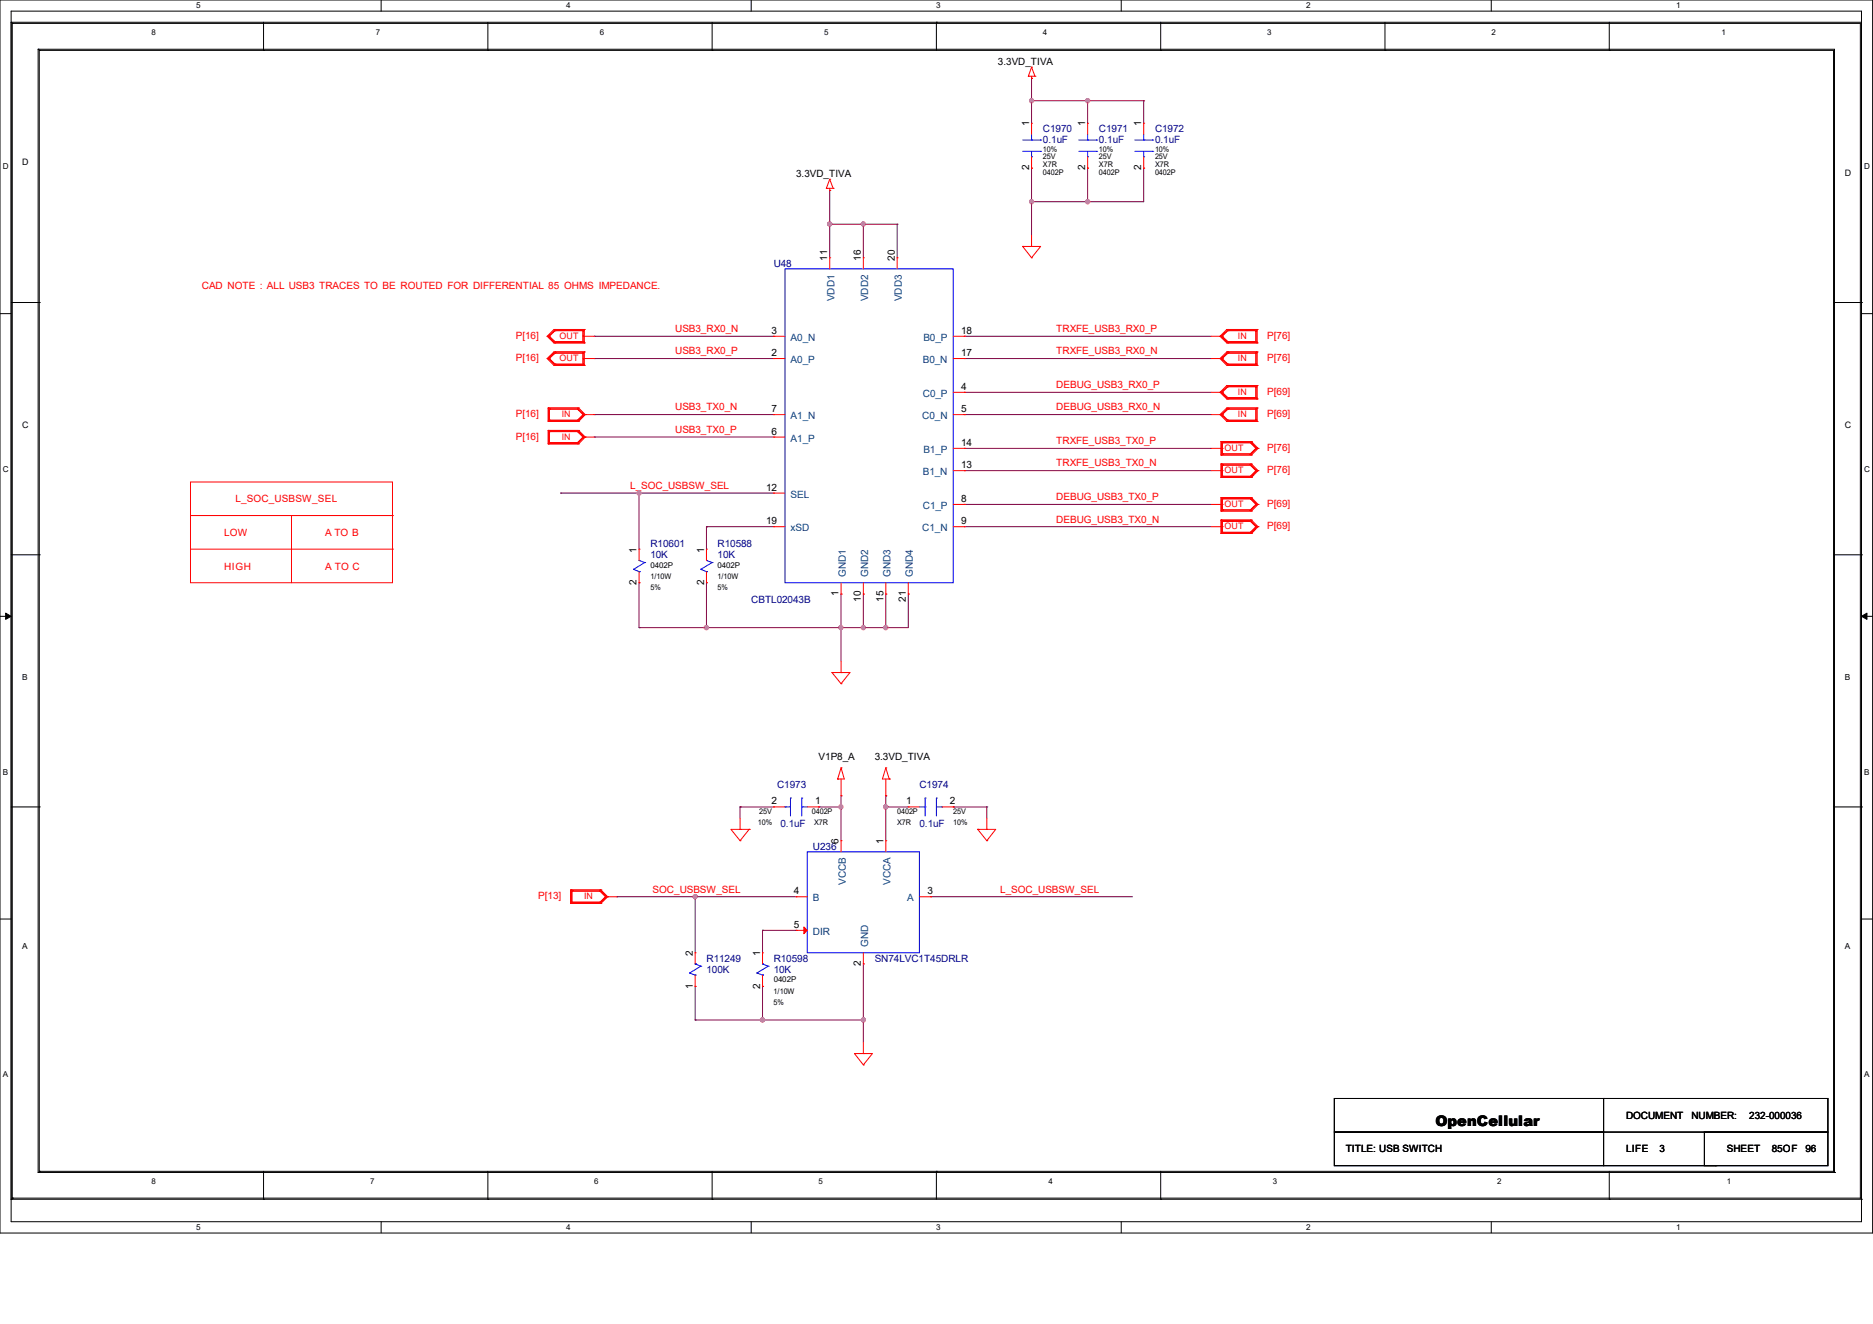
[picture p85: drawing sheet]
<svg xmlns="http://www.w3.org/2000/svg" width="420mm" height="297mm" viewBox="0 0 420 297" stroke-linecap="round" stroke-linejoin="round" font-family="sans-serif">
<defs><g id="words">
<text font-size="3.3" x="321.9" y="252.5">OpenCellular</text>
<g font-size="2.2">
<text x="223.8" y="14.6">3.3VD_TIVA</text>
<text x="230.8" y="28.4" transform="rotate(-90 230.8 28.4)">1</text>
<text x="243.3" y="28.4" transform="rotate(-90 243.3 28.4)">1</text>
<text x="255.9" y="28.4" transform="rotate(-90 255.9 28.4)">1</text>
<text x="178.5" y="39.8">3.3VD_TIVA</text>
<text x="230.8" y="38.2" transform="rotate(-90 230.8 38.2)">2</text>
<text x="243.3" y="38.2" transform="rotate(-90 243.3 38.2)">2</text>
<text x="255.9" y="38.2" transform="rotate(-90 255.9 38.2)">2</text>
<text x="185.5" y="58.5" transform="rotate(-90 185.5 58.5)">11</text>
<text x="193" y="58.5" transform="rotate(-90 193 58.5)">16</text>
<text x="200.6" y="58.5" transform="rotate(-90 200.6 58.5)">20</text>
<text x="173" y="74.9">3</text>
<text x="215.5" y="74.9">18</text>
<text x="173" y="79.9">2</text>
<text x="215.5" y="79.9">17</text>
<text x="215.5" y="87.5">4</text>
<text x="173" y="92.5">7</text>
<text x="215.5" y="92.5">5</text>
<text x="173" y="97.5">6</text>
<text x="215.5" y="100">14</text>
<text x="215.5" y="105">13</text>
<text x="171.8" y="110.1">12</text>
<text x="215.5" y="112.6">8</text>
<text x="171.8" y="117.6">19</text>
<text x="215.5" y="117.6">9</text>
<text x="142.7" y="123.9" transform="rotate(-90 142.7 123.9)">1</text>
<text x="157.9" y="123.9" transform="rotate(-90 157.9 123.9)">1</text>
<text x="142.7" y="131.3" transform="rotate(-90 142.7 131.3)">2</text>
<text x="157.9" y="131.3" transform="rotate(-90 157.9 131.3)">2</text>
<text x="188" y="133.8" transform="rotate(-90 188 133.8)">1</text>
<text x="193" y="135" transform="rotate(-90 193 135)">10</text>
<text x="198.1" y="135" transform="rotate(-90 198.1 135)">15</text>
<text x="203.1" y="135" transform="rotate(-90 203.1 135)">21</text>
<text x="183.6" y="170.5">V1P8_A</text>
<text x="196.1" y="170.5">3.3VD_TIVA</text>
<text x="173" y="180.5">2</text>
<text x="182.8" y="180.5">1</text>
<text x="203.2" y="180.5">1</text>
<text x="213" y="180.5">2</text>
<text x="188" y="189.3" transform="rotate(-90 188 189.3)">6</text>
<text x="198.1" y="189.3" transform="rotate(-90 198.1 189.3)">1</text>
<text x="178" y="200.6">4</text>
<text x="207.9" y="200.6">3</text>
<text x="178" y="208.2">5</text>
<text x="155.3" y="214.5" transform="rotate(-90 155.3 214.5)">2</text>
<text x="170.4" y="214.5" transform="rotate(-90 170.4 214.5)">1</text>
<text x="155.3" y="221.8" transform="rotate(-90 155.3 221.8)">1</text>
<text x="170.4" y="221.8" transform="rotate(-90 170.4 221.8)">2</text>
<text x="193" y="216.8" transform="rotate(-90 193 216.8)">2</text>
<text x="364.6" y="251">DOCUMENT</text>
<text x="379.3" y="251">NUMBER:</text>
<text x="392.3" y="251">232-000036</text>
<text x="301.8" y="258.5">TITLE: USB SWITCH</text>
<text x="364.6" y="258.5">LIFE</text>
<text x="372.1" y="258.5">3</text>
<text x="387.2" y="258.5">SHEET</text>
<text x="397.3" y="258.5">85OF</text>
<text x="404.8" y="258.5">96</text>
</g>
<g font-size="2.2" fill="#000080">
<text x="233.8" y="29.7">C1970</text>
<text x="246.4" y="29.7">C1971</text>
<text x="259" y="29.7">C1972</text>
<text x="233.8" y="32.2">0.1uF</text>
<text x="246.4" y="32.2">0.1uF</text>
<text x="259" y="32.2">0.1uF</text>
<text x="173.5" y="59.9">U48</text>
<text x="145.8" y="122.7">R10601</text>
<text x="145.8" y="125.2">10K</text>
<text x="160.9" y="122.7">R10588</text>
<text x="160.9" y="125.2">10K</text>
<text x="168.4" y="135.3">CBTL02043B</text>
<text x="174.2" y="176.8">C1973</text>
<text x="206.2" y="176.8">C1974</text>
<text x="175" y="185.6">0.1uF</text>
<text x="206.2" y="185.6">0.1uF</text>
<text x="182.3" y="190.6">U236</text>
<text x="158.4" y="215.8">R11249</text>
<text x="173.5" y="215.8">R10598</text>
<text x="196.1" y="215.8">SN74LVC1T45DRLR</text>
<text x="158.4" y="218.3">100K</text>
<text x="173.5" y="218.3">10K</text>
</g>
<g font-size="2.2" fill="#f00">
<text x="45.3" y="64.9">CAD NOTE : ALL USB3 TRACES TO BE ROUTED FOR DIFFERENTIAL 85 OHMS IMPEDANCE.</text>
<text x="115.7" y="75.9">P[16]</text>
<text x="151.4" y="74.5">USB3_RX0_N</text>
<text x="236.9" y="74.5">TRXFE_USB3_RX0_P</text>
<text x="284.1" y="75.9">P[76]</text>
<text x="115.7" y="81">P[16]</text>
<text x="151.4" y="79.5">USB3_RX0_P</text>
<text x="236.9" y="79.5">TRXFE_USB3_RX0_N</text>
<text x="284.1" y="81">P[76]</text>
<text x="236.9" y="87.1">DEBUG_USB3_RX0_P</text>
<text x="284.1" y="88.5">P[69]</text>
<text x="115.7" y="93.6">P[16]</text>
<text x="151.4" y="92.1">USB3_TX0_N</text>
<text x="236.9" y="92.1">DEBUG_USB3_RX0_N</text>
<text x="284.1" y="93.6">P[69]</text>
<text x="115.7" y="98.6">P[16]</text>
<text x="151.4" y="97.1">USB3_TX0_P</text>
<text x="236.9" y="99.7">TRXFE_USB3_TX0_P</text>
<text x="284.1" y="101.1">P[76]</text>
<text x="236.9" y="104.6">TRXFE_USB3_TX0_N</text>
<text x="284.1" y="106.1">P[76]</text>
<text x="52.8" y="112.6">L_SOC_USBSW_SEL</text>
<text x="141.3" y="109.7">L_SOC_USBSW_SEL</text>
<text x="236.9" y="112.2">DEBUG_USB3_TX0_P</text>
<text x="284.1" y="113.7">P[69]</text>
<text x="236.9" y="117.2">DEBUG_USB3_TX0_N</text>
<text x="284.1" y="118.7">P[69]</text>
<text x="50.3" y="120.2">LOW</text>
<text x="72.9" y="120.2">A TO B</text>
<text x="50.3" y="127.8">HIGH</text>
<text x="72.9" y="127.8">A TO C</text>
<text x="120.7" y="201.7">P[13]</text>
<text x="146.3" y="200.2">SOC_USBSW_SEL</text>
<text x="224.3" y="200.2">L_SOC_USBSW_SEL</text>
</g>
<g font-size="2.2" fill="#004080">
<text x="187.1" y="67.6" transform="rotate(-90 187.1 67.6)">VDD1</text>
<text x="194.6" y="67.6" transform="rotate(-90 194.6 67.6)">VDD2</text>
<text x="202.2" y="67.6" transform="rotate(-90 202.2 67.6)">VDD3</text>
<text x="177.3" y="76.5">A0_N</text>
<text x="207.1" y="76.5">B0_P</text>
<text x="177.3" y="81.4">A0_P</text>
<text x="206.9" y="81.4">B0_N</text>
<text x="206.9" y="89">C0_P</text>
<text x="177.3" y="94">A1_N</text>
<text x="206.8" y="94">C0_N</text>
<text x="177.3" y="99.1">A1_P</text>
<text x="207.1" y="101.6">B1_P</text>
<text x="206.9" y="106.6">B1_N</text>
<text x="177.3" y="111.6">SEL</text>
<text x="177.3" y="119.2">xSD</text>
<text x="206.8" y="119.2">C1_N</text>
<text x="206.9" y="114.2">C1_P</text>
<text x="189.7" y="129.5" transform="rotate(-90 189.7 129.5)">GND1</text>
<text x="194.6" y="129.5" transform="rotate(-90 194.6 129.5)">GND2</text>
<text x="199.7" y="129.5" transform="rotate(-90 199.7 129.5)">GND3</text>
<text x="204.7" y="129.5" transform="rotate(-90 204.7 129.5)">GND4</text>
<text x="182.3" y="202.2">B</text>
<text x="189.7" y="198.5" transform="rotate(-90 189.7 198.5)">VCCB</text>
<text x="199.7" y="198.5" transform="rotate(-90 199.7 198.5)">VCCA</text>
<text x="203.4" y="202.2">A</text>
<text x="182.3" y="209.7">DIR</text>
<text x="194.6" y="212.5" transform="rotate(-90 194.6 212.5)">GND</text>
</g>
<g font-size="2">
<text x="5" y="37">D</text>
<text x="413.6" y="39.5">D</text>
<text x="5" y="96.1">C</text>
<text x="413.6" y="96.1">C</text>
</g>
<g font-size="2" fill="#f00">
<text x="125.5" y="76">OUT</text>
<text x="277.6" y="76">IN</text>
<text x="125.5" y="81">OUT</text>
<text x="277.6" y="81">IN</text>
<text x="277.6" y="88.6">IN</text>
<text x="126" y="93.6">IN</text>
<text x="277.6" y="93.6">IN</text>
<text x="126" y="98.6">IN</text>
<text x="274.6" y="101.1">OUT</text>
<text x="274.6" y="106.2">OUT</text>
<text x="274.6" y="113.7">OUT</text>
<text x="274.6" y="118.7">OUT</text>
<text x="131" y="201.7">IN</text>
</g>
<g font-size="1.9">
<text x="5" y="152.6">B</text>
<text x="413.6" y="152.6">B</text>
<text x="5" y="212.9">A</text>
<text x="413.6" y="212.9">A</text>
</g>
<g font-size="1.8">
<text x="44" y="1.9">5</text>
<text x="127" y="1.9">4</text>
<text x="209.9" y="1.9">3</text>
<text x="292.9" y="1.9">2</text>
<text x="375.9" y="1.9">1</text>
<text x="34" y="7.9">8</text>
<text x="84.2" y="7.9">7</text>
<text x="134.5" y="7.9">6</text>
<text x="184.8" y="7.9">5</text>
<text x="233.8" y="7.9">4</text>
<text x="284.1" y="7.9">3</text>
<text x="334.4" y="7.9">2</text>
<text x="386" y="7.9">1</text>
<text x=".6" y="38">D</text>
<text x="418" y="38">D</text>
<text x=".6" y="105.9">C</text>
<text x="418" y="105.9">C</text>
<text x="145.8" y="127.3">0402P</text>
<text x="160.9" y="127.3">0402P</text>
<text x=".6" y="173.8">B</text>
<text x="418" y="173.8">B</text>
<text x="173.5" y="220.3">0402P</text>
<text x=".6" y="241.7">A</text>
<text x="418" y="241.7">A</text>
<text x="34" y="265.6">8</text>
<text x="83" y="265.6">7</text>
<text x="133.3" y="265.6">6</text>
<text x="183.6" y="265.6">5</text>
<text x="235.1" y="265.6">4</text>
<text x="285.4" y="265.6">3</text>
<text x="335.7" y="265.6">2</text>
<text x="387.2" y="265.6">1</text>
<text x="44" y="275.9">5</text>
<text x="127" y="275.9">4</text>
<text x="209.9" y="275.9">3</text>
<text x="292.9" y="275.9">2</text>
<text x="375.9" y="275.9">1</text>
</g>
<g font-size="1.7">
<text x="233.8" y="35.8">25V</text>
<text x="233.8" y="34">10%</text>
<text x="246.4" y="35.8">25V</text>
<text x="246.4" y="34">10%</text>
<text x="259" y="35.8">25V</text>
<text x="259" y="34">10%</text>
<text x="233.8" y="39.3">0402P</text>
<text x="233.8" y="37.5">X7R</text>
<text x="246.4" y="39.3">0402P</text>
<text x="246.4" y="37.5">X7R</text>
<text x="259" y="39.3">0402P</text>
<text x="259" y="37.5">X7R</text>
<text x="145.8" y="129.8">1/10W</text>
<text x="160.9" y="129.8">1/10W</text>
<text x="145.8" y="132.3">5%</text>
<text x="160.9" y="132.3">5%</text>
<text x="170" y="185.2">10%</text>
<text x="170.2" y="182.6">25V</text>
<text x="182" y="182.6">0402P</text>
<text x="182.5" y="185.2">X7R</text>
<text x="201.2" y="182.6">0402P</text>
<text x="201.2" y="185.2">X7R</text>
<text x="213.7" y="182.6">25V</text>
<text x="213.7" y="185.2">10%</text>
<text x="173.5" y="225.4">5%</text>
<text x="173.5" y="222.9">1/10W</text>
</g>
</g></defs>
<path d="M0 0h419.9v276.6h-419.9zM2.5 2.5h414.9v271.6h-414.9z" fill="none" stroke="#000" stroke-width=".22"/>
<g fill="#fff">
<path d="M44 .3h1v1.9h-1z"/>
<path d="M44 274.3h1v2h-1z"/>
</g>
<path d="M85.5 0v2.5M85.5 274.1v2.5" fill="none" stroke="#000" stroke-width=".22"/>
<g fill="#fff">
<path d="M127 .3h.9v1.9h-.9z"/>
<path d="M127 274.3h.9v2h-.9z"/>
</g>
<path d="M168.4 0v2.5M168.4 274.1v2.5" fill="none" stroke="#000" stroke-width=".22"/>
<g fill="#fff">
<path d="M209.9 .3h1v1.9h-1z"/>
<path d="M209.9 274.3h1v2h-1z"/>
</g>
<path d="M251.4 0v2.5M251.4 274.1v2.5" fill="none" stroke="#000" stroke-width=".22"/>
<g fill="#fff">
<path d="M292.9 .3h1v1.9h-1z"/>
<path d="M292.9 274.3h1v2h-1z"/>
</g>
<path d="M334.4 0v2.5M334.4 274.1v2.5" fill="none" stroke="#000" stroke-width=".22"/>
<g fill="#fff">
<path d="M375.9 .3h1v1.9h-1z"/>
<path d="M375.9 274.3h1v2h-1z"/>
<path d="M.6 36.4h1.3v2h-1.3z"/>
<path d="M418 36.4h1.3v2h-1.3z"/>
<path d="M.6 104.3h1.3v2h-1.3z"/>
<path d="M418 104.3h1.3v2h-1.3z"/>
</g>
<path d="M0 70.4h2.5M417.4 70.4h2.5" fill="none" stroke="#000" stroke-width=".22"/>
<g fill="#fff">
<path d="M.6 172.2h1.2v2h-1.2z"/>
<path d="M418 172.2h1.2v2h-1.2z"/>
</g>
<path d="M0 138.3h2.5M417.4 138.3h2.5" fill="none" stroke="#000" stroke-width=".22"/>
<path d="M1.3 137.5l1.2 .8-1.2 .6zM417.4 138.3l1.2-.8v1.4z" fill="#000" stroke="#000" stroke-width=".22"/>
<g fill="#fff">
<path d="M.6 240.1h1.2v2h-1.2z"/>
<path d="M418 240.1h1.2v2h-1.2z"/>
</g>
<g fill="none" stroke="#000" stroke-width=".22">
<path d="M2.5 5h.1M2.5 5h414.9v264M2.5 5v264M2.8 5.2h.1M2.8 5.2v263.6M2.8 5.2h414.4v263.6M8.6 11h.1M8.6 11v252M8.6 11h402.8v252M8.8 11.3h.1M8.8 11.3h402.3v251.5M8.8 11.3v251.5"/>
<path d="M59.1 11.3h.1M59.1 5v6.3M109.4 11.3h.1M109.4 5v6.3M159.7 11.3h.1M159.7 5v6.3M210 5h.1M210 5v6.3M260.3 11.3h.1M260.3 5v6.3M310.6 11.3h.1M310.6 5v6.3"/>
<path d="M360.8 11.3h.1M360.8 5v6.3M2.5 67.9h6.3M8.8 67.9h.1M411.1 67.9h6.3M417.4 67.9h.1M2.5 124.5h6.3M8.8 124.5h.1M411.1 124.5h6.3M417.4 124.5h.1M2.5 181h6.3M8.8 181h.1"/>
<path d="M411.1 181h6.3M417.4 181h.1M0 206.2h2.5M417.4 206.2h2.5M299.2 246.4h110.7v7.6h-110.7zM299.2 254h60.4v7.5h-60.4zM359.6 246.4h.1M359.6 246.4v7.6M382.2 254h27.7v7.5h-27.7zM2.5 269h.1M2.5 269h414.9M2.8 268.8h.1"/>
<path d="M2.8 268.8h414.4M8.6 263h.1M8.6 263h402.8M8.8 262.8h.1M8.8 262.8h402.3M59.1 269h.1M59.1 262.8v6.2M109.4 269h.1M109.4 262.8v6.2M159.7 269h.1M159.7 262.8v6.2M210 262.8h.1"/>
<path d="M210 262.8v6.2M260.3 269h.1M260.3 262.8v6.2M359.6 261.5h25.1M360.8 269h.1M360.8 262.8v6.2M384.7 261.5h.1M411.1 262.8h.1M411.4 263h.1M417.2 268.8h.1M417.4 269h.1"/>
</g>
<g fill="none" stroke="#f00" stroke-width=".22">
<path d="M230.6 17.1h.1M230.6 17.1h1.5M231.3 17.6h.1M231.3 15.1h.1M231.3 17.1v.5M231.3 15.1l-.7 2M231.3 15.1l.8 2M232.1 17.1h.1M231.3 27.6h.1M231.3 37.7h.1M231.3 27.6v2.5M231.3 35.2v2.5"/>
<path d="M243.9 27.6h.1M243.9 37.7h.1M243.9 27.6v2.5M243.9 35.2v2.5M256.5 27.6h.1M256.5 37.7h.1M256.5 27.6v2.5M256.5 35.2v2.5M185.3 42.2h.1M185.3 42.2h1.5M186.1 42.7h.1M186.1 40.2h.1"/>
<path d="M186.1 57.8h.1M186.1 42.2v.5M186.1 57.8v2.5M186.1 40.2l-.8 2M186.1 40.2l.7 2M186.8 42.2h.1M193.6 57.8h.1M193.6 57.8v2.5M201.2 57.8h.1M201.2 57.8v2.5M229.3 55.3h.1M229.3 55.3l2 2.5"/>
<path d="M229.3 55.3h4l-2 2.5M231.3 55.3h.1M231.3 57.8h.1M231.3 52.8v2.5M122.7 75.4h.1M122.7 75.4l1.5 1.5M122.9 75.4h.1M122.9 75.4l1.6 1.3M122.9 75.4l1.6 1.5M123.2 75.4h.1M123.2 75.4l1.3 1.3M124.2 73.9h.1"/>
<path d="M124.2 76.9h.1M124.2 79h.1M124.2 73.9h6.8M124.2 76.9h6.8M124.2 73.9l-1.5 1.5M124.2 79h6.8M124.2 79l-1.5 1.4M124.5 74.2h.1M124.5 73.9h.1M124.5 76.9h.1M124.5 76.7h.1M124.5 79.2h.1"/>
<path d="M124.5 79h.1M124.5 74.2l-1.3 1.2M124.5 74.2h6.2M124.5 74.2l-1.6 1.2M124.5 73.9l-1.6 1.5M124.5 76.7h6.2M124.5 79.2l-1.3 1.2M124.5 79.2h6.2M124.5 79.2l-1.6 1.2M124.5 79l-1.6 1.4M130.7 75.4h.1M130.7 74.2h.1"/>
<path d="M130.7 76.7h.1M130.7 79.2h.1M130.7 75.4h2.6M130.7 74.2v2.5M130.7 79.2v2.5M131 73.9h.1M131 76.9h.1M131 79h.1M131 73.9v3M131 79v3M173.5 75.4h.1M173.5 75.4h2.5"/>
<path d="M213.7 75.4h2.5M216.2 75.4h.1M271.6 75.4h2.5M273.6 75.4h.1M273.6 75.4l1.5 1.5M273.8 75.4h.1M273.8 75.4l1.5 1.5M273.8 75.4l1.5 1.3M274.1 75.4h.1M274.1 75.4l1.2 1.3M275.1 73.9h.1M275.1 76.9h.1"/>
<path d="M275.1 79h.1M275.1 73.9h6.8M275.1 76.9h6.8M275.1 79h6.8M275.1 73.9l-1.5 1.5M275.1 79l-1.5 1.4M275.3 74.2h.1M275.3 76.7h.1M275.3 73.9h.1M275.3 76.9h.1M275.3 79.2h.1M275.3 79h.1"/>
<path d="M275.3 74.2h6.3M275.3 76.7h6.3M275.3 79.2h6.3M275.3 74.2l-1.2 1.2M275.3 74.2l-1.5 1.2M275.3 73.9l-1.5 1.5M275.3 79.2l-1.2 1.2M275.3 79.2l-1.5 1.2M275.3 79l-1.5 1.4M281.6 74.2h.1M281.6 76.7h.1M281.6 79.2h.1"/>
<path d="M281.6 74.2v2.5M281.6 79.2v2.5M281.9 73.9h.1M281.9 76.9h.1M281.9 79h.1M281.9 73.9v3M281.9 79v3M122.7 80.4h.1M122.7 80.4l1.5 1.6M122.9 91.5h.1M122.9 94.5h.1M122.9 96.6h.1"/>
<path d="M122.9 99.6h.1M122.9 80.4h.1M122.9 91.5h6.9M122.9 91.5v3M122.9 96.6v3M122.9 94.5h6.9M122.9 96.6h6.9M122.9 99.6h6.9M122.9 80.4l1.6 1.3M122.9 80.4l1.6 1.6M123.2 91.8h.1M123.2 94.3h.1"/>
<path d="M123.2 96.8h.1M123.2 99.3h.1M123.2 80.4h.1M123.2 91.8h6.3M123.2 91.8v2.5M123.2 96.8v2.5M123.2 94.3h6.3M123.2 96.8h6.3M123.2 99.3h6.3M123.2 80.4l1.3 1.3M124.2 82h.1M124.2 82h6.8"/>
<path d="M124.5 82h.1M124.5 81.7h.1M124.5 81.7h6.2M129.5 91.8h.1M129.5 94.3h.1M129.5 91.5h.1M129.5 94.5h.1M129.5 96.8h.1M129.5 99.3h.1M129.5 96.6h.1M129.5 99.6h.1M129.5 91.8l1.2 1.2"/>
<path d="M129.5 91.8l1.5 1.2M129.5 91.5l1.5 1.5M129.5 96.8l1.2 1.2M129.5 96.8l1.5 1.2M129.5 96.6l1.5 1.4M129.8 91.5h.1M129.8 94.5h.1M129.8 96.6h.1M129.8 99.6h.1M129.8 91.5l1.4 1.5M129.8 96.6l1.4 1.4M130.7 93h.1"/>
<path d="M130.7 98h.1M130.7 80.4h.1M130.7 81.7h.1M130.7 93h2.6M130.7 93l-1.2 1.3M130.7 98h2.6M130.7 98l-1.2 1.3M130.7 80.4h2.6M131 93h.1M131 98h.1M131 82h.1M131 93l-1.5 1.3"/>
<path d="M131 93l-1.5 1.5M131 98l-1.5 1.3M131 98l-1.5 1.6M131.2 93h.1M131.2 98h.1M131.2 93l-1.4 1.5M131.2 98l-1.4 1.6M173.5 80.4h.1M173.5 98h.1M173.5 93h.1M173.5 93h2.5M173.5 98h2.5"/>
<path d="M173.5 80.4h2.5M213.7 93h2.5M213.7 80.4h2.5M213.7 88h2.5M216.2 80.4h.1M216.2 88h.1M216.2 93h.1M271.6 93h2.5M271.6 80.4h2.5M271.6 88h2.5M273.6 80.4h.1M273.6 88h.1"/>
<path d="M273.6 93h.1M273.6 80.4l1.5 1.6M273.6 88l1.5 1.5M273.6 93l1.5 1.5M273.8 80.4h.1M273.8 88h.1M273.8 93h.1M273.8 99.1h.1M273.8 80.4l1.5 1.6M273.8 80.4l1.5 1.3M273.8 88l1.5 1.5M273.8 88l1.5 1.2"/>
<path d="M273.8 93l1.5 1.5M273.8 93l1.5 1.3M273.8 99.1h6.8M273.8 99.1v3M274.1 80.4h.1M274.1 88h.1M274.1 93h.1M274.1 99.3h.1M274.1 99.3h6.3M274.1 80.4l1.2 1.3M274.1 88l1.2 1.2M274.1 93l1.2 1.3"/>
<path d="M274.1 99.3v2.5M275.1 82h.1M275.1 86.5h.1M275.1 89.5h.1M275.1 91.5h.1M275.1 94.5h.1M275.1 91.5h6.8M275.1 94.5h6.8M275.1 82h6.8M275.1 86.5h6.8M275.1 89.5h6.8M275.1 86.5l-1.5 1.5"/>
<path d="M275.1 91.5l-1.5 1.5M275.3 81.7h.1M275.3 82h.1M275.3 86.7h.1M275.3 89.2h.1M275.3 86.5h.1M275.3 89.5h.1M275.3 91.8h.1M275.3 94.3h.1M275.3 91.5h.1M275.3 94.5h.1M275.3 91.8h6.3"/>
<path d="M275.3 94.3h6.3M275.3 81.7h6.3M275.3 86.7l-1.2 1.3M275.3 86.7h6.3M275.3 86.7l-1.5 1.3M275.3 89.2h6.3M275.3 86.5l-1.5 1.5M275.3 91.8l-1.2 1.2M275.3 91.8l-1.5 1.2M275.3 91.5l-1.5 1.5M280.4 99.3h.1M280.4 99.1h.1"/>
<path d="M280.4 99.3l1.2 1.3M280.4 99.3l1.5 1.3M280.4 99.1l1.5 1.5M280.6 99.1h.1M280.6 99.1l1.5 1.5M281.6 81.7h.1M281.6 86.7h.1M281.6 89.2h.1M281.6 91.8h.1M281.6 94.3h.1M281.6 86.7v2.5M281.6 91.8v2.5"/>
<path d="M281.9 82h.1M281.9 86.5h.1M281.9 89.5h.1M281.9 91.5h.1M281.9 94.5h.1M281.9 86.5v3M281.9 91.5v3M42.7 108.1h45.3v22.6h-45.3zM42.7 115.7h45.3M65.4 115.7h.1M65.4 115.7v15M88 115.7h.1"/>
<path d="M173.5 110.6h.1M173.5 118.2h.1M173.5 118.2h2.5M173.5 110.6h2.5M213.7 100.6h2.5M213.7 105.6h2.5M213.7 113.2h2.5M213.7 118.2h2.5M216.2 100.6h.1M216.2 105.6h.1M216.2 113.2h.1M216.2 118.2h.1"/>
<path d="M271.6 100.6h2.5M271.6 105.6h2.5M271.6 113.2h2.5M271.6 118.2h2.5M273.8 102.1h.1M273.8 104.1h.1M273.8 107.1h.1M273.8 111.6h.1M273.8 114.6h.1M273.8 116.7h.1M273.8 119.7h.1M273.8 104.1v3"/>
<path d="M273.8 111.6v3M273.8 116.7v3M273.8 102.1h6.8M273.8 104.1h6.8M273.8 107.1h6.8M273.8 111.6h6.8M273.8 114.6h6.8M273.8 116.7h6.8M273.8 119.7h6.8M274.1 100.6h.1M274.1 101.8h.1M274.1 105.6h.1"/>
<path d="M274.1 104.4h.1M274.1 106.8h.1M274.1 113.2h.1M274.1 111.9h.1M274.1 114.4h.1M274.1 118.2h.1M274.1 116.9h.1M274.1 119.4h.1M274.1 104.4v2.4M274.1 111.9v2.5M274.1 116.9v2.5M274.1 101.8h6.3"/>
<path d="M274.1 104.4h6.3M274.1 106.8h6.3M274.1 111.9h6.3M274.1 114.4h6.3M274.1 116.9h6.3M274.1 119.4h6.3M280.4 102.1h.1M280.4 101.8h.1M280.4 104.4h.1M280.4 104.1h.1M280.4 107.1h.1M280.4 106.8h.1"/>
<path d="M280.4 111.9h.1M280.4 111.6h.1M280.4 114.6h.1M280.4 114.4h.1M280.4 116.9h.1M280.4 116.7h.1M280.4 119.7h.1M280.4 119.4h.1M280.4 104.4l1.2 1.2M280.4 104.4l1.5 1.2M280.4 104.1l1.5 1.5M280.4 111.9l1.2 1.3"/>
<path d="M280.4 111.9l1.5 1.3M280.4 111.6l1.5 1.6M280.4 116.9l1.2 1.3M280.4 116.9l1.5 1.3M280.4 116.7l1.5 1.5M280.6 102.1h.1M280.6 104.1h.1M280.6 107.1h.1M280.6 111.6h.1M280.6 114.6h.1M280.6 116.7h.1M280.6 119.7h.1"/>
<path d="M280.6 104.1l1.5 1.5M280.6 111.6l1.5 1.6M280.6 116.7l1.5 1.5M281.6 100.6h.1M281.6 105.6h.1M281.6 113.2h.1M281.6 118.2h.1M281.6 100.6l-1.2 1.2M281.6 105.6l-1.2 1.2M281.6 113.2l-1.2 1.2M281.6 118.2l-1.2 1.2M281.9 100.6h.1"/>
<path d="M281.9 105.6h.1M281.9 113.2h.1M281.9 118.2h.1M281.9 100.6l-1.5 1.2M281.9 100.6l-1.5 1.5M281.9 105.6l-1.5 1.2M281.9 105.6l-1.5 1.5M281.9 113.2l-1.5 1.2M281.9 113.2l-1.5 1.4M281.9 118.2l-1.5 1.2M281.9 118.2l-1.5 1.5M282.1 100.6h.1"/>
<path d="M282.1 105.6h.1M282.1 113.2h.1M282.1 118.2h.1M282.1 100.6l-1.5 1.5M282.1 105.6l-1.5 1.5M282.1 113.2l-1.5 1.4M282.1 118.2l-1.5 1.5M42.7 123.2h45.3M88 123.2h.1M143.3 123.2h.1M143.3 130.7h.1M143.3 123.2v2.5"/>
<path d="M143.3 128.2v2.5M158.4 123.2h.1M158.4 130.7h.1M158.4 123.2v2.5M158.4 128.2v2.5M188.6 133.3h.1M188.6 130.7v2.6M193.6 133.3h.1M193.6 130.7v2.6M198.6 133.3h.1M198.6 130.7v2.6M203.7 133.3h.1"/>
<path d="M203.7 130.7v2.6M186.6 150.9h.1M186.6 150.9l2 2.5M186.6 150.9h4l-2 2.5M188.6 150.9h.1M188.6 153.4h.1M188.6 148.3v2.6M187.8 174.8h.1M188.6 178.5h.1M188.6 172.3h.1M188.6 174.8v3.7M188.6 172.3l-.8 2.5"/>
<path d="M188.6 172.3l.7 2.5h-1.5M198.6 178.5h.1M198.6 172.3h.1M198.6 172.3l-.7 2.5h1.5M198.6 174.8v3.7M198.6 172.3l.8 2.5M199.4 174.8h.1M128 199.6h.1M128 199.6h6.7M128 199.6v3M128.2 199.9h.1M128.2 199.9h6.3"/>
<path d="M128.2 199.9v2.5M134.5 199.9h.1M134.5 199.6h.1M134.5 199.9l1.3 1.3M134.5 199.9l1.5 1.3M134.5 199.6l1.5 1.6M134.7 199.6h.1M134.7 199.6l1.6 1.6M165.9 186.1h.1M165.9 188.6h.1M165.9 183.6v2.5M168 186.1h.1"/>
<path d="M168 186.1l-2.1 2.5M168 186.1h-4.1l2 2.5M173.5 181h.1M173.5 181h2.5M181 181h2.6M183.6 181h.1M188.6 188.6h.1M188.6 188.6v2.5M198.6 188.6h.1M198.6 188.6v2.5M203.7 181h.1M203.7 181h2.5"/>
<path d="M211.2 181h2.5M213.7 181h.1M219.2 186.1h.1M219.2 186.1h4.1l-2 2.5M219.2 186.1l2.1 2.5M221.3 186.1h.1M221.3 188.6h.1M221.3 183.6v2.5M128 202.6h.1M128 202.6h6.7M128.2 202.4h.1M128.2 202.4h6.3"/>
<path d="M134.5 202.4h.1M134.5 202.6h.1M134.7 202.6h.1M135.8 201.2h.1M135.8 201.2h2.5M135.8 201.2l-1.3 1.2M136 201.2h.1M136 201.2l-1.5 1.2M136 201.2l-1.5 1.4M136.3 201.2h.1M136.3 201.2l-1.6 1.4M155.9 213.7h.1"/>
<path d="M155.9 213.7v2.5M155.9 218.7v2.6M171 213.7h.1M171 213.7v2.5M171 218.7v2.6M178.5 208.7h.1M178.5 201.2h.1M178.5 201.2h2.5M178.5 208.7h2.5M193.6 216.2h.1M193.6 213.7v2.5M206.2 201.2h2.5"/>
<path d="M208.7 201.2h.1M155.9 221.3h.1M171 221.3h.1M191.6 236.3h.1M191.6 236.3l2 2.6M191.6 236.3h4l-2 2.6M193.6 236.3h.1M193.6 238.9h.1M193.6 233.8v2.5"/>
</g>
<g fill="none" stroke="#800040" stroke-width=".22">
<path d="M231.3 17.6h.1M231.3 17.6v10M231.3 22.6h.1M231.3 37.7h.1M231.3 22.6h25.2M231.3 37.7v15.1M243.9 22.6h.1M243.9 37.7h.1M243.9 22.6v5M243.9 37.7v7.6M256.5 22.6h.1M256.5 37.7h.1"/>
<path d="M256.5 22.6v5M256.5 37.7v7.6h-25.2M186.1 50.3h.1M186.1 42.7h.1M186.1 42.7v15.1M186.1 50.3h15.1M193.6 50.3h.1M193.6 50.3v7.5M201.2 50.3h.1M201.2 50.3v7.5M231.3 45.3h.1M243.9 45.3h.1"/>
<path d="M133.3 75.4h.1M133.3 75.4h40.2M216.2 75.4h.1M216.2 75.4h55.4M133.3 93h.1M133.3 98h.1M133.3 80.4h.1M133.3 80.4h40.2M133.3 93h40.2M133.3 98h40.2M216.2 80.4h.1M216.2 88h.1"/>
<path d="M216.2 93h.1M216.2 80.4h55.4M216.2 88h55.4M216.2 93h55.4M125.7 110.6h.1M125.7 110.6h47.8M143.3 110.6h.1M143.3 110.6v12.6M158.4 118.2h.1M158.4 118.2h15.1M158.4 118.2v5M216.2 100.6h.1"/>
<path d="M216.2 105.6h.1M216.2 113.2h.1M216.2 118.2h.1M216.2 118.2h55.4M216.2 100.6h55.4M216.2 105.6h55.4M216.2 113.2h55.4M143.3 130.7h.1M143.3 130.7v10.1M158.4 130.7h.1M158.4 130.7v10.1M188.6 133.3h.1"/>
<path d="M188.6 133.3v15M193.6 133.3h.1M193.6 133.3v7.5M198.6 133.3h.1M198.6 133.3v7.5M203.7 133.3h.1M203.7 133.3v7.5h-60.4M143.3 140.8h.1M158.4 140.8h.1M188.6 140.8h.1M193.6 140.8h.1M198.6 140.8h.1"/>
<path d="M188.6 178.5h.1M188.6 178.5v10.1M198.6 178.5h.1M198.6 178.5v10.1M165.9 181h.1M165.9 181v2.6M165.9 181h7.6M183.6 181h.1M183.6 181h5M188.6 181h.1M198.6 181h.1M198.6 181h5.1"/>
<path d="M213.7 181h.1M213.7 181h7.6M221.3 181h.1M221.3 181v2.6M138.3 201.2h.1M138.3 201.2h40.2M155.9 201.2h.1M155.9 201.2v12.5M171 208.7h.1M171 208.7v5M171 208.7h7.5M193.6 216.2h.1"/>
<path d="M193.6 216.2v17.6M208.7 201.2h.1M208.7 201.2h45.3M155.9 221.3h.1M155.9 228.8h.1M155.9 228.8h37.7M155.9 221.3v7.5M171 221.3h.1M171 228.8h.1M171 221.3v7.5M193.6 228.8h.1"/>
</g>
<g fill="#f0f" stroke="#f0f" stroke-width=".22">
<circle cx="188.5" cy="140.8" r=".48"/>
<circle cx="198.6" cy="140.8" r=".49"/>
<circle cx="193.6" cy="140.8" r=".48"/>
<circle cx="186" cy="50.2" r=".49"/>
<circle cx="193.6" cy="50.2" r=".48"/>
<circle cx="158.4" cy="140.8" r=".49"/>
<circle cx="243.9" cy="22.6" r=".48"/>
<circle cx="231.3" cy="22.6" r=".48"/>
<circle cx="243.9" cy="45.2" r=".48"/>
<circle cx="231.3" cy="45.2" r=".48"/>
<circle cx="188.5" cy="181" r=".48"/>
<circle cx="198.6" cy="181" r=".49"/>
<circle cx="193.6" cy="228.8" r=".48"/>
<circle cx="143.3" cy="110.6" r=".48"/>
<circle cx="155.9" cy="201.1" r=".48"/>
<circle cx="171" cy="228.8" r=".49"/>
</g>
<g fill="none" stroke="#00f" stroke-width=".22">
<path d="M229.3 31.4h4M229.3 34h4M231.3 35.2h.1M231.3 31.4h.1M231.3 30.1v1.3M231.3 34v1.2M233.3 31.4h.1M233.3 34h.1M241.9 31.4h4M241.9 34h4M243.9 35.2h.1M243.9 31.4h.1"/>
<path d="M243.9 30.1v1.3M243.9 34v1.2M245.9 31.4h.1M245.9 34h.1M254.5 31.4h4M254.5 34h4M256.5 35.2h.1M256.5 31.4h.1M256.5 30.1v1.3M256.5 34v1.2M258.5 31.4h.1M258.5 34h.1"/>
<path d="M176 60.3h37.7v70.4h-37.7zM142.1 127.7h.1M142.1 127.7l1.2 .5M143.3 128.2h.1M143.3 125.7h.1M143.3 125.7l1.3 .5M144.6 126.2h.1M144.6 126.2l-2.5 1.5M157.1 127.7h.1M157.1 127.7l1.3 .5M158.4 128.2h.1M158.4 125.7h.1"/>
<path d="M158.4 125.7l1.3 .5M159.7 126.2h.1M159.7 126.2l-2.6 1.5M177.2 179h.1M177.2 179v4M179.8 179h.1M179.8 179v4M207.4 179h.1M207.4 179v4M210 179h.1M210 179v4M176 181h.1"/>
<path d="M176 181h1.2M179.8 181h.1M179.8 181h1.2M181 191.1h25.2v22.6h-25.2zM206.2 181h1.2M207.4 181h.1M210 181h1.2M211.2 181h.1M154.6 218.3h.1M154.6 218.3l1.3 .4M155.9 216.2h.1M155.9 218.7h.1"/>
<path d="M155.9 216.2l1.2 .5M157.1 216.7h.1M157.1 216.7l-2.5 1.6M169.7 218.3h.1M169.7 218.3l1.3 .4M171 218.7h.1M171 216.2h.1M171 216.2l1.3 .5M172.3 216.7h.1M172.3 216.7l-2.6 1.6"/>
</g>
<path d="M180.3 207.9l.7 .8-.7 .8z" fill="#f00" stroke="#f00" stroke-width=".22"/>
<use href="#words"/>
</svg>
